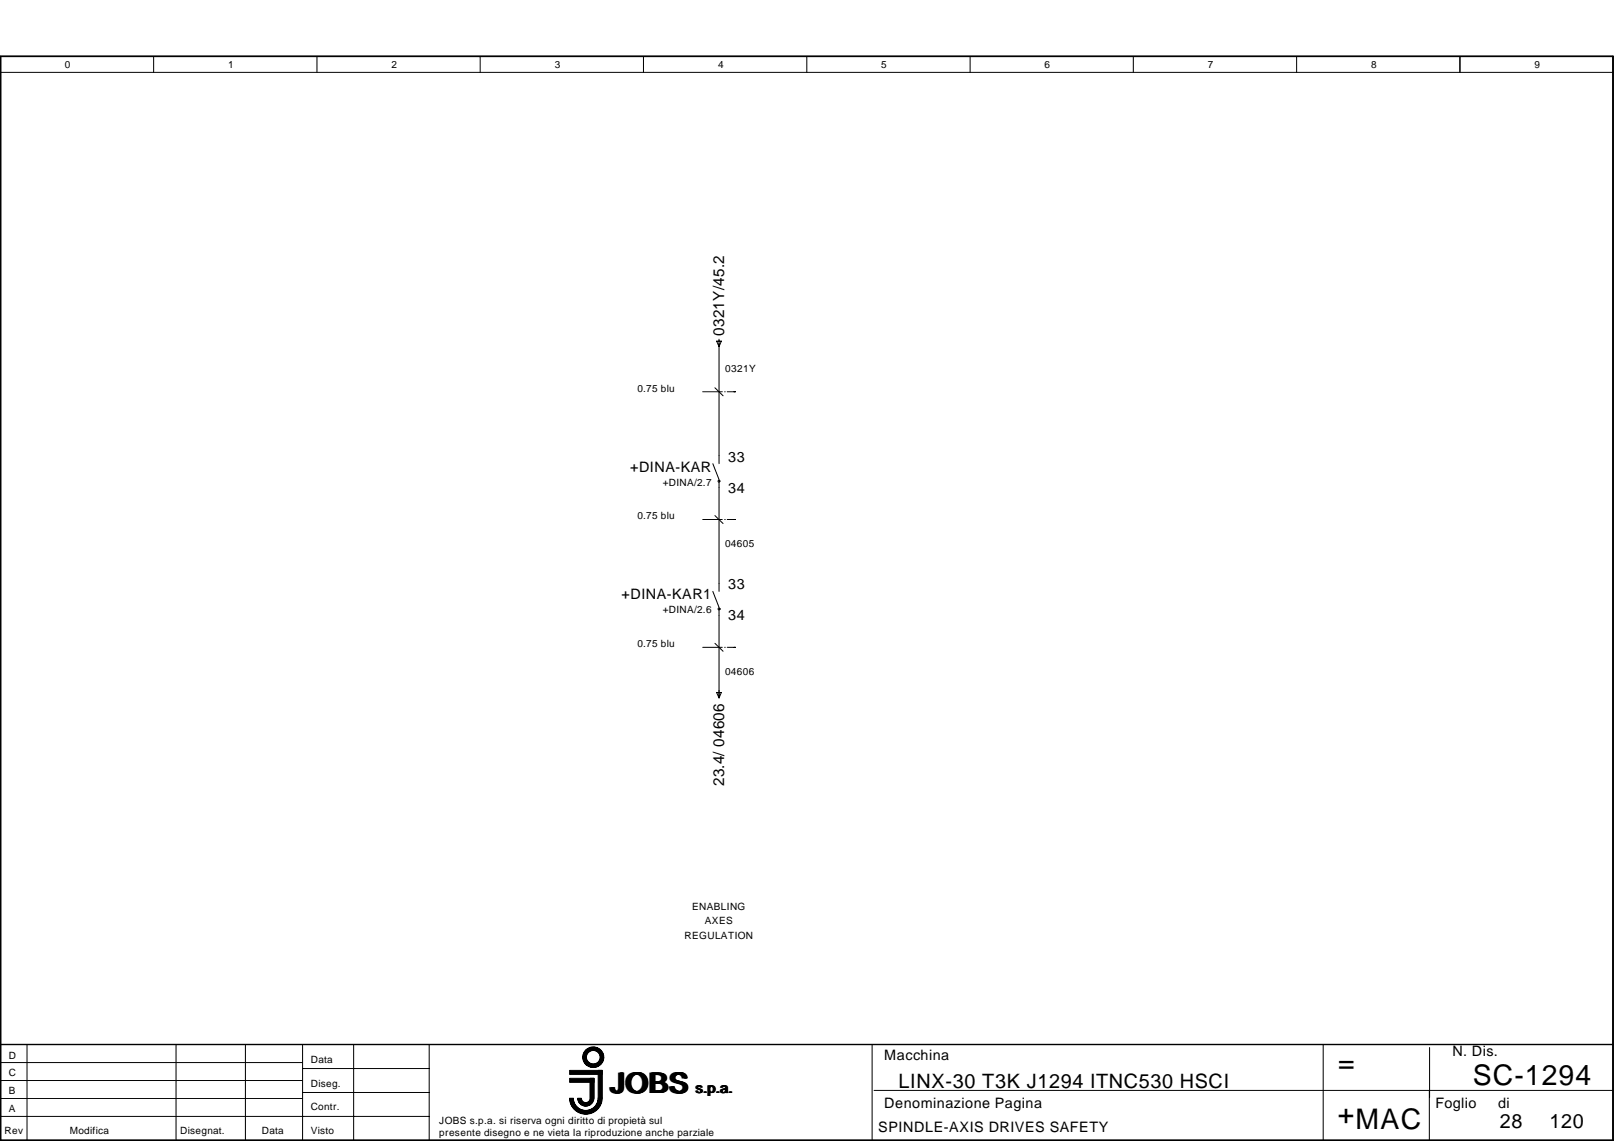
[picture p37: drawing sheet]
<svg xmlns="http://www.w3.org/2000/svg" width="297mm" height="210mm" viewBox="0 0 297 210" stroke-linecap="round" stroke-linejoin="round" font-family="sans-serif">
<defs><g id="words">
<g font-size="5.2">
<text x="246.3" y="197.2">=</text>
<text x="112.5" y="201">JOBS</text>
<text x="271.1" y="199.6">SC-1294</text>
<text x="246.2" y="206.7">+MAC</text>
</g>
<g font-size="3.6">
<text x="165.4" y="200.2">LINX-30 T3K J1294 ITNC530 HSCI</text>
<text x="276.1" y="207.6">28</text>
<text x="285.2" y="207.6">120</text>
</g>
<g font-size="2.8">
<text x="133.3" y="61.8" transform="rotate(-90 133.3 61.8)">0321Y/45.2</text>
<text x="133.3" y="144.6" transform="rotate(-90 133.3 144.6)">23.4/ 04606</text>
</g>
<g font-size="2.6">
<text x="116" y="86.8">+DINA-KAR</text>
<text x="134" y="84.9">33</text>
<text x="134" y="90.6">34</text>
<text x="114.4" y="110.3">+DINA-KAR1</text>
<text x="134" y="108.4">33</text>
<text x="134" y="114.1">34</text>
<text x="162.7" y="195.1">Macchina</text>
<text x="267.3" y="194.3">N. Dis.</text>
<text x="128.1" y="201">s.p.a.</text>
<text x="162.7" y="203.9">Denominazione Pagina</text>
<text x="264.2" y="203.9">Foglio</text>
<text x="275.7" y="203.9">di</text>
<text x="161.6" y="208.3">SPINDLE-AXIS DRIVES SAFETY</text>
</g>
<g font-size="1.8">
<text x="12" y="12.6">0</text>
<text x="42" y="12.6">1</text>
<text x="72" y="12.6">2</text>
<text x="102.1" y="12.6">3</text>
<text x="132.2" y="12.6">4</text>
<text x="162.2" y="12.6">5</text>
<text x="192.3" y="12.6">6</text>
<text x="222.3" y="12.6">7</text>
<text x="252.4" y="12.6">8</text>
<text x="282.4" y="12.6">9</text>
<text x="133.5" y="68.4">0321Y</text>
<text x="117.3" y="72.1">0.75 blu</text>
<text x="122" y="89.3">+DINA/2.7</text>
<text x="117.3" y="95.6">0.75 blu</text>
<text x="133.5" y="100.7">04605</text>
<text x="122" y="112.8">+DINA/2.6</text>
<text x="117.3" y="119.1">0.75 blu</text>
<text x="133.5" y="124.2">04606</text>
<text x="127.4" y="167.4">ENABLING</text>
<text x="126" y="172.7">REGULATION</text>
<text x="129.7" y="170.1">AXES</text>
<text x="1.6" y="194.7">D</text>
<text x="57.2" y="195.5">Data</text>
<text x="1.6" y="201.3">B</text>
<text x="1.6" y="198">C</text>
<text x="57.2" y="199.9">Diseg.</text>
<text x=".8" y="208.7">Rev</text>
<text x="1.6" y="204.6">A</text>
<text x="12.9" y="208.7">Modifica</text>
<text x="33.1" y="208.7">Disegnat.</text>
<text x="48.2" y="208.7">Data</text>
<text x="57.2" y="204.3">Contr.</text>
<text x="57.2" y="208.7">Visto</text>
<text x="80.9" y="206.8">JOBS s.p.a. si riserva ogni diritto di propietà sul</text>
<text x="80.9" y="209">presente disegno e ne vieta la riproduzione anche parziale</text>
</g>
</g></defs>
<g fill="none" stroke="#000" stroke-width=".18">
<path d="M.1 10.4h296.8v199.4h-296.8zM.1 13.3h296.8M28.3 10.4v2.9M58.3 10.4v2.9M88.4 10.4v2.9M118.4 10.4v2.9M148.5 10.4v2.9M178.5 10.4v2.9M208.6 10.4v2.9M238.6 10.4v2.9M268.7 10.4v2.9M129.3 72.1h3.6"/>
<path d="M133.4 72.1h.1M133.8 72.1h1.5M129.3 95.6h3.6M133.4 95.6h.1M133.8 95.6h1.5M129.3 119.1h3.6M133.4 119.1h.1M133.8 119.1h1.5M.1 198.8h55.6M.1 195.5h55.6M.1 192.2h296.8M5 192.2v17.6"/>
<path d="M32.4 192.2v17.6M45.2 192.2v17.6M55.7 192.2v17.6M55.7 196.6h23.3M65.1 192.2v17.6M79 192.2v17.6M160.5 192.2v17.6M243.5 192.2v17.6M263.1 192.7v9.2M.1 205.4h78.9M.1 202.1h55.6M55.7 201h23.3"/>
<path d="M105 202a2.85 2.85 0 0 0 2.8 2.8 2.85 2.85 0 0 0 2.9-2.8M105 202a2.77 2.77 0 0 0 2.8 2.7 2.77 2.77 0 0 0 2.8-2.7M105.1 202a2.69 2.69 0 0 0 2.7 2.7 2.69 2.69 0 0 0 2.7-2.7M105.2 202a2.63 2.63 0 0 0 2.6 2.6 2.63 2.63 0 0 0 2.6-2.6M105.3 202a2.54 2.54 0 0 0 2.5 2.5 2.54 2.54 0 0 0 2.5-2.5M105.3 202a2.47 2.47 0 0 0 2.5 2.4 2.47 2.47 0 0 0 2.5-2.4M105.4 202a2.39 2.39 0 0 0 2.4 2.4 2.39 2.39 0 0 0 2.4-2.4M106.3 202a1.49 1.49 0 0 0 1.5 1.5 1.49 1.49 0 0 0 1.5-1.5M106.4 202a1.42 1.42 0 0 0 1.4 1.4 1.42 1.42 0 0 0 1.4-1.4M106.5 202a1.34 1.34 0 0 0 1.3 1.3 1.34 1.34 0 0 0 1.4-1.3M106.5 202a1.27 1.27 0 0 0 1.3 1.3 1.27 1.27 0 0 0 1.3-1.3M106.6 202a1.19 1.19 0 0 0 1.2 1.2 1.19 1.19 0 0 0 1.2-1.2"/>
<path d="M106.7 202a1.12 1.12 0 0 0 1.1 1.1 1.12 1.12 0 0 0 1.1-1.1M106.8 202a1.04 1.04 0 0 0 1 1.1 1.04 1.04 0 0 0 1-1.1M106.8 202a.96 .96 0 0 0 1 1 .96 .96 0 0 0 1-1M106.9 202a.89 .89 0 0 0 .9 .9 .89 .89 0 0 0 .9-.9M107 202a.81 .81 0 0 0 .8 .8 .81 .81 0 0 0 .8-.8M110.1 202a2.3 2.3 0 0 1-2.3 2.3 2.3 2.3 0 0 1-2.3-2.3 2.32 2.32 0 0 0 2.3 2.3 2.32 2.32 0 0 0 2.3-2.3M110.7 202a2.94 2.94 0 0 1-2.9 2.9 2.94 2.94 0 0 1-3-2.9 3 3 0 0 0 3 3 3 3 0 0 0 3-3M160.9 200.6h136M263.1 200.6v9.2"/>
<circle cx="109.2" cy="194.5" r="1.33"/>
<circle cx="109.2" cy="194.5" r="1.48"/>
<circle cx="109.2" cy="194.5" r="1.55"/>
<circle cx="109.2" cy="194.5" r="1.85"/>
<circle cx="109.2" cy="194.5" r="1.25"/>
<circle cx="109.2" cy="194.5" r="1.78"/>
<circle cx="109.2" cy="194.5" r="1.4"/>
<circle cx="109.2" cy="194.5" r="1.63"/>
<circle cx="109.2" cy="194.5" r="1.69"/>
<circle cx="109.2" cy="194.5" r="1.92"/>
</g>
<path d="M.1 10.4h296.8v199.4h-296.8zM.1 192.2h296.8" fill="none" stroke="#000" stroke-width=".26"/>
<path d="M104.8 196.9h6v.8h-6zM104.8 198.4h4.5v.7h-4.5zM108.6 198.4h.7v3.7h-.7zM110.1 196.9h.7v5.2h-.7z" fill="#000" stroke="#000" stroke-width=".18"/>
<path d="M131.6 71.3l1.5 1.5M131.9 62.8h.9l-.5 1zM132.3 62.4v22.9M131.2 85.3l1.1 2.9M131.6 94.8l1.5 1.5M132.2 88.4h.2l.1 .2-.3 .1zM132.3 88.8v20M131.2 108.8l1.1 2.9M131.6 118.3l1.5 1.5M132.2 111.9h.3v.2l-.3 .1zM132.3 112.3v16M131.9 127.4h.9l-.5 1z" fill="none" stroke="#000" stroke-width=".19"/>
<use href="#words"/>
</svg>
